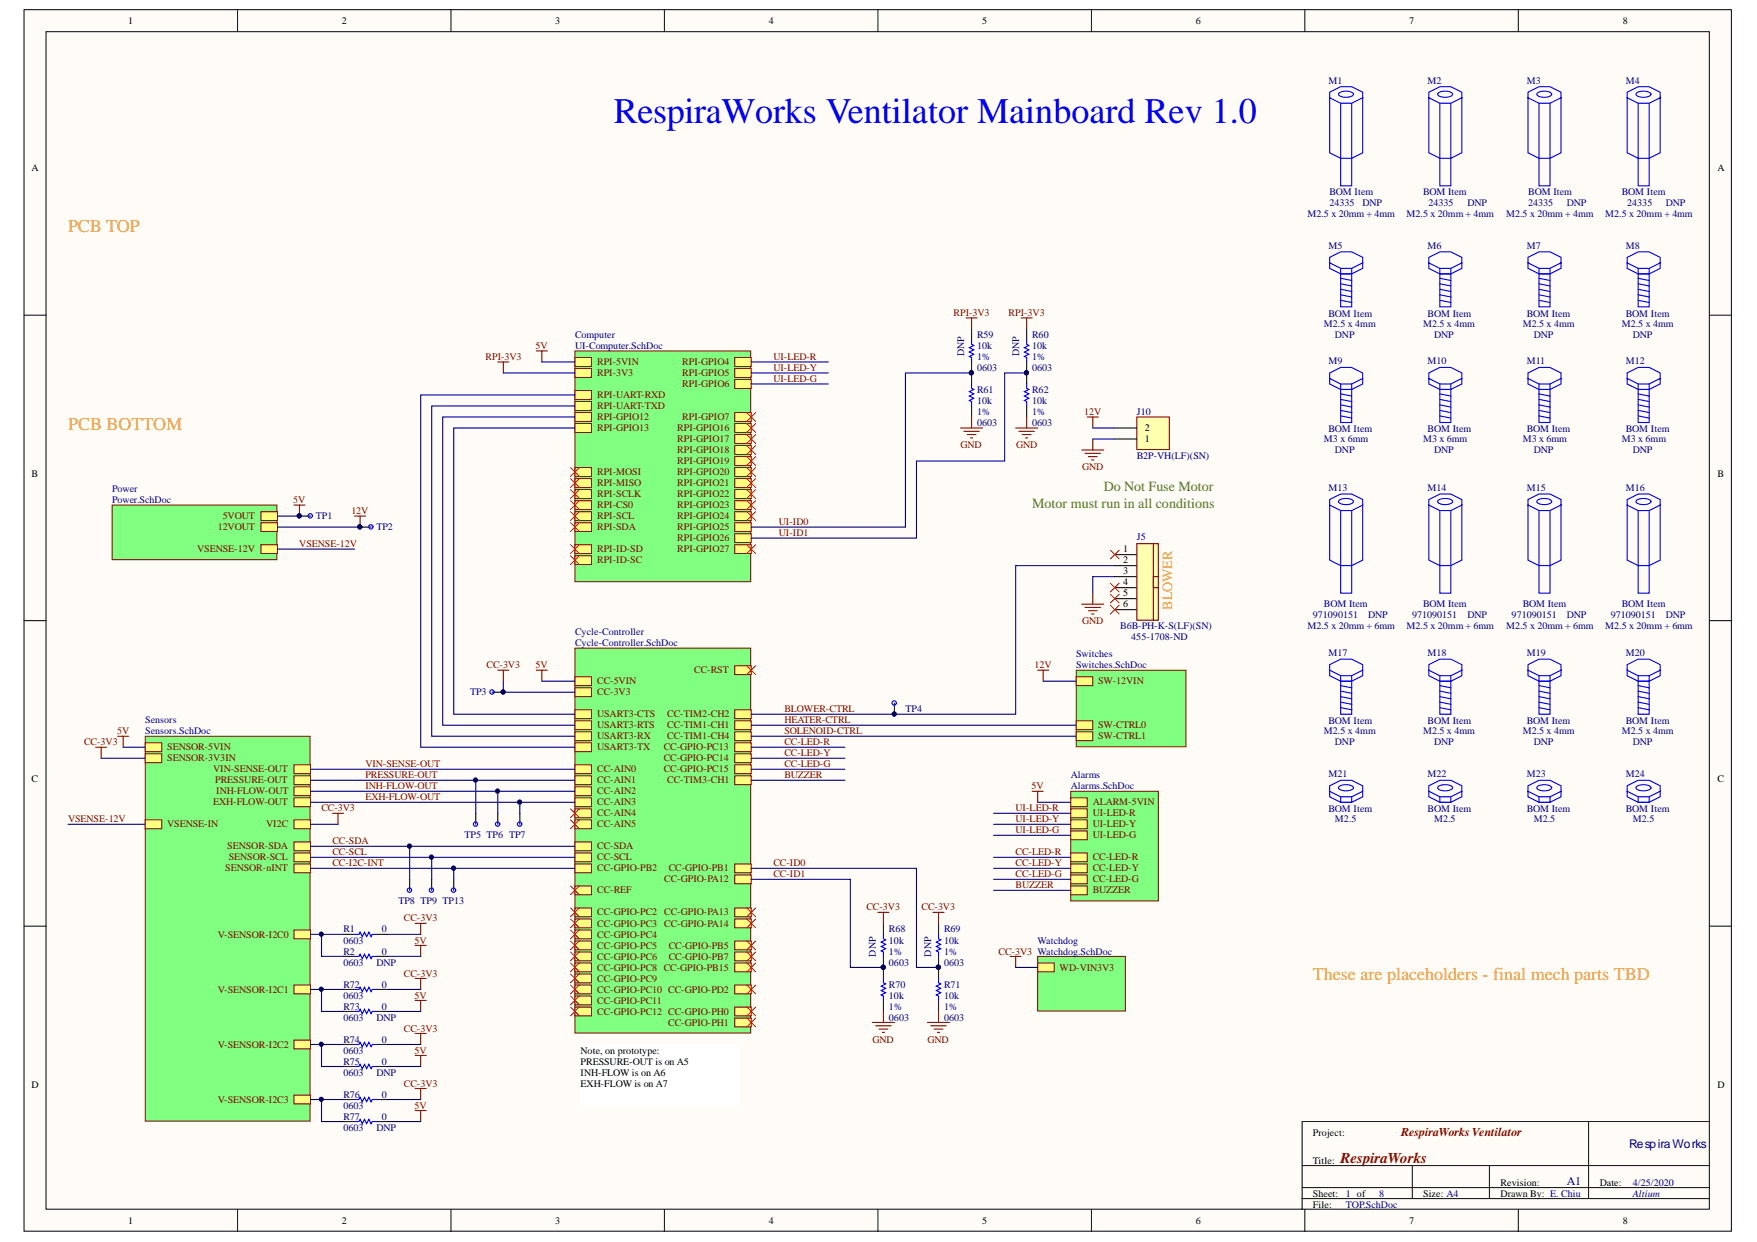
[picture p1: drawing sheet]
<svg xmlns="http://www.w3.org/2000/svg" width="297mm" height="210mm" viewBox="0 0 297 210" stroke-linecap="round" stroke-linejoin="round" font-family="sans-serif">
<defs><g id="words">
<text font-size="6.1" fill="#00f" x="103.7" y="20.8">RespiraWorks Ventilator Mainboard Rev 1.0</text>
<g font-size="3" fill="#f90">
<text x="11.5" y="39.2">PCB TOP</text>
<text x="11.5" y="72.6">PCB BOTTOM</text>
<text x="222" y="165.6">These are placeholders - final mech parts TBD</text>
</g>
<text font-size="2.5" fill="#800000" x="226.6" y="196.5">RespiraWorks</text>
<g font-size="2.4" fill="#38761d">
<text x="186.6" y="82.9">Do Not Fuse Motor</text>
<text x="174.5" y="85.8">Motor must run in all conditions</text>
</g>
<text font-size="2.4" fill="#f90" x="198.2" y="103.1" transform="rotate(-90 198.2 103.1)">BLOWER</text>
<text font-size="2" fill="#800000" x="236.9" y="191.9">RespiraWorksVentilator</text>
<g font-size="2" fill="#000080">
<text x="275.4" y="193.9">RespiraWorks</text>
<text x="264.9" y="200.3">A1</text>
</g>
<g font-size="1.7">
<text x="21.7" y="4.1">1</text>
<text x="57.8" y="4.1">2</text>
<text x="93.8" y="4.1">3</text>
<text x="130" y="4.1">4</text>
<text x="166" y="4.1">5</text>
<text x="202.2" y="4.1">6</text>
<text x="238.2" y="4.1">7</text>
<text x="274.3" y="4.1">8</text>
<text x="5.3" y="28.9">A</text>
<text x="290.3" y="28.9">A</text>
<text x="193.5" y="74.7">1</text>
<text x="193.5" y="72.9">2</text>
<text x="5.3" y="80.6">B</text>
<text x="290.3" y="80.6">B</text>
<text x="189.9" y="95.2">2</text>
<text x="189.9" y="93.3">1</text>
<text x="189.9" y="100.8">5</text>
<text x="189.9" y="98.9">4</text>
<text x="189.9" y="97.1">3</text>
<text x="189.9" y="102.6">6</text>
<text x="5.3" y="132.2">C</text>
<text x="290.3" y="132.2">C</text>
<text x="98.2" y="178.1">Note, on prototype:</text>
<text x="98.2" y="179.9">PRESSURE-OUT is on A5</text>
<text x="5.3" y="183.8">D</text>
<text x="98.2" y="181.8">INH-FLOW is on A6</text>
<text x="98.2" y="183.6">EXH-FLOW is on A7</text>
<text x="290.3" y="183.8">D</text>
<text x="222" y="196.7">Title:</text>
<text x="222" y="192">Project:</text>
<text x="222" y="202.2">Sheet:</text>
<text x="240.6" y="202.2">Size: A4</text>
<text x="253.7" y="202.2">Drawn By: E. Chiu</text>
<text x="253.7" y="200.4">Revision:</text>
<text x="270.5" y="200.4">Date:</text>
<text x="21.7" y="206.9">1</text>
<text x="57.8" y="206.9">2</text>
<text x="93.8" y="206.9">3</text>
<text x="130" y="206.9">4</text>
<text x="166" y="206.9">5</text>
<text x="202.2" y="206.9">6</text>
<text x="222" y="204.1">File:</text>
<text x="238.2" y="206.9">7</text>
<text x="274.3" y="206.9">8</text>
</g>
<g font-size="1.7" fill="#000080">
<text x="224.6" y="14.1">M1</text>
<text x="241.3" y="14.1">M2</text>
<text x="258.1" y="14.1">M3</text>
<text x="274.9" y="14.1">M4</text>
<text x="224.8" y="34.8">24335</text>
<text x="224.8" y="32.9">BOM Item</text>
<text x="230.3" y="34.8">DNP</text>
<text x="240.6" y="32.9">BOM Item</text>
<text x="241.5" y="34.8">24335</text>
<text x="248.1" y="34.8">DNP</text>
<text x="258.4" y="34.8">24335</text>
<text x="258.4" y="32.9">BOM Item</text>
<text x="264.9" y="34.8">DNP</text>
<text x="274.2" y="32.9">BOM Item</text>
<text x="275.1" y="34.8">24335</text>
<text x="281.6" y="34.8">DNP</text>
<text x="221" y="36.6">M2.5 x 20mm + 4mm</text>
<text x="237.8" y="36.6">M2.5 x 20mm + 4mm</text>
<text x="254.6" y="36.6">M2.5 x 20mm + 4mm</text>
<text x="271.4" y="36.6">M2.5 x 20mm + 4mm</text>
<text x="224.6" y="42">M5</text>
<text x="241.3" y="42">M6</text>
<text x="258.1" y="42">M7</text>
<text x="274.9" y="42">M8</text>
<text x="224.6" y="53.5">BOM Item</text>
<text x="241.3" y="53.5">BOM Item</text>
<text x="258.1" y="53.5">BOM Item</text>
<text x="274.9" y="53.5">BOM Item</text>
<text x="97.2" y="57.1">Computer</text>
<text x="97.2" y="58.9">UI-Computer.SchDoc</text>
<text x="165.2" y="58.9">10k</text>
<text x="165.2" y="57.1">R59</text>
<text x="174.5" y="58.9">10k</text>
<text x="174.5" y="57.1">R60</text>
<text x="223.8" y="55.2">M2.5 x 4mm</text>
<text x="225.7" y="57.1">DNP</text>
<text x="240.6" y="55.2">M2.5 x 4mm</text>
<text x="242.4" y="57.1">DNP</text>
<text x="257.4" y="55.2">M2.5 x 4mm</text>
<text x="259.3" y="57.1">DNP</text>
<text x="274.2" y="55.2">M2.5 x 4mm</text>
<text x="276" y="57.1">DNP</text>
<text x="163" y="60.2" transform="rotate(-90 163 60.2)">DNP</text>
<text x="165.2" y="62.7">0603</text>
<text x="165.2" y="60.8">1%</text>
<text x="172.3" y="60.2" transform="rotate(-90 172.3 60.2)">DNP</text>
<text x="174.5" y="62.7">0603</text>
<text x="174.5" y="60.8">1%</text>
<text x="224.6" y="61.6">M9</text>
<text x="241.3" y="61.6">M10</text>
<text x="258.1" y="61.6">M11</text>
<text x="274.9" y="61.6">M12</text>
<text x="165.2" y="72">0603</text>
<text x="165.2" y="70.1">1%</text>
<text x="165.2" y="68.2">10k</text>
<text x="165.2" y="66.4">R61</text>
<text x="174.5" y="72">0603</text>
<text x="174.5" y="70.1">1%</text>
<text x="174.5" y="68.2">10k</text>
<text x="174.5" y="66.4">R62</text>
<text x="192.2" y="70.1">J10</text>
<text x="192.2" y="77.5">B2P-VH(LF)(SN)</text>
<text x="223.8" y="74.7">M3 x 6mm</text>
<text x="224.6" y="73.1">BOM Item</text>
<text x="225.7" y="76.6">DNP</text>
<text x="240.6" y="74.7">M3 x 6mm</text>
<text x="241.3" y="73.1">BOM Item</text>
<text x="242.4" y="76.6">DNP</text>
<text x="257.4" y="74.7">M3 x 6mm</text>
<text x="258.1" y="73.1">BOM Item</text>
<text x="259.3" y="76.6">DNP</text>
<text x="274.2" y="74.7">M3 x 6mm</text>
<text x="274.9" y="73.1">BOM Item</text>
<text x="276" y="76.6">DNP</text>
<text x="19" y="83.1">Power</text>
<text x="224.6" y="82.9">M13</text>
<text x="241.3" y="82.9">M14</text>
<text x="258.1" y="82.9">M15</text>
<text x="274.9" y="82.9">M16</text>
<text x="19" y="85">Power.SchDoc</text>
<text x="53.4" y="87.8">TP1</text>
<text x="63.6" y="89.6">TP2</text>
<text x="192.2" y="91.3">J5</text>
<text x="97.2" y="107.3">Cycle-Controller</text>
<text x="189.4" y="106.4">B6B-PH-K-S(LF)(SN)</text>
<text x="221" y="106.4">M2.5 x 20mm + 6mm</text>
<text x="222" y="104.5">971090151</text>
<text x="223.8" y="102.6">BOM Item</text>
<text x="231.3" y="104.5">DNP</text>
<text x="237.8" y="106.4">M2.5 x 20mm + 6mm</text>
<text x="238.7" y="104.5">971090151</text>
<text x="240.6" y="102.6">BOM Item</text>
<text x="248.1" y="104.5">DNP</text>
<text x="254.6" y="106.4">M2.5 x 20mm + 6mm</text>
<text x="255.6" y="104.5">971090151</text>
<text x="257.4" y="102.6">BOM Item</text>
<text x="264.9" y="104.5">DNP</text>
<text x="271.4" y="106.4">M2.5 x 20mm + 6mm</text>
<text x="272.3" y="104.5">971090151</text>
<text x="274.2" y="102.6">BOM Item</text>
<text x="281.6" y="104.5">DNP</text>
<text x="97.2" y="109.2">Cycle-Controller.SchDoc</text>
<text x="181.9" y="111">Switches</text>
<text x="181.9" y="112.9">Switches.SchDoc</text>
<text x="191.2" y="108.2">455-1708-ND</text>
<text x="224.6" y="110.8">M17</text>
<text x="241.3" y="110.8">M18</text>
<text x="258.1" y="110.8">M19</text>
<text x="274.9" y="110.8">M20</text>
<text x="79.5" y="117.5">TP3</text>
<text x="24.5" y="122.2">Sensors</text>
<text x="24.5" y="124">Sensors.SchDoc</text>
<text x="153.1" y="120.3">TP4</text>
<text x="223.8" y="124">M2.5 x 4mm</text>
<text x="224.6" y="122.4">BOM Item</text>
<text x="225.7" y="125.9">DNP</text>
<text x="240.6" y="124">M2.5 x 4mm</text>
<text x="241.3" y="122.4">BOM Item</text>
<text x="242.4" y="125.9">DNP</text>
<text x="257.4" y="124">M2.5 x 4mm</text>
<text x="258.1" y="122.4">BOM Item</text>
<text x="259.3" y="125.9">DNP</text>
<text x="274.2" y="124">M2.5 x 4mm</text>
<text x="274.9" y="122.4">BOM Item</text>
<text x="276" y="125.9">DNP</text>
<text x="181" y="131.5">Alarms</text>
<text x="224.6" y="131.3">M21</text>
<text x="241.3" y="131.3">M22</text>
<text x="258.1" y="131.3">M23</text>
<text x="274.9" y="131.3">M24</text>
<text x="181" y="133.3">Alarms.SchDoc</text>
<text x="224.6" y="137.3">BOM Item</text>
<text x="241.3" y="137.3">BOM Item</text>
<text x="258.1" y="137.3">BOM Item</text>
<text x="274.9" y="137.3">BOM Item</text>
<text x="78.5" y="141.7">TP5 TP6 TP7</text>
<text x="225.7" y="138.9">M2.5</text>
<text x="242.4" y="138.9">M2.5</text>
<text x="259.3" y="138.9">M2.5</text>
<text x="276" y="138.9">M2.5</text>
<text x="67.4" y="152.9">TP8 TP9 TP13</text>
<text x="58.1" y="159.5">0603</text>
<text x="58.1" y="157.6">R1</text>
<text x="58.1" y="161.3">R2</text>
<text x="64.6" y="157.6">0</text>
<text x="64.6" y="161.3">0</text>
<text x="148.1" y="161.7" transform="rotate(-90 148.1 161.7)">DNP</text>
<text x="150.3" y="161.3">1%</text>
<text x="150.3" y="159.5">10k</text>
<text x="150.3" y="157.6">R68</text>
<text x="157.4" y="161.7" transform="rotate(-90 157.4 161.7)">DNP</text>
<text x="159.6" y="161.3">1%</text>
<text x="159.6" y="159.5">10k</text>
<text x="159.6" y="157.6">R69</text>
<text x="175.4" y="159.5">Watchdog</text>
<text x="58.1" y="163.2">0603</text>
<text x="58.1" y="166.9">R72</text>
<text x="63.6" y="163.2">DNP</text>
<text x="64.6" y="166.9">0</text>
<text x="150.3" y="163.2">0603</text>
<text x="150.3" y="166.9">R70</text>
<text x="159.6" y="163.2">0603</text>
<text x="159.6" y="166.9">R71</text>
<text x="58.1" y="168.8">0603</text>
<text x="58.1" y="172.5">0603</text>
<text x="58.1" y="170.6">R73</text>
<text x="63.6" y="172.5">DNP</text>
<text x="64.6" y="170.6">0</text>
<text x="150.3" y="172.5">0603</text>
<text x="150.3" y="170.6">1%</text>
<text x="150.3" y="168.8">10k</text>
<text x="159.6" y="172.5">0603</text>
<text x="159.6" y="170.6">1%</text>
<text x="159.6" y="168.8">10k</text>
<text x="58.1" y="178.1">0603</text>
<text x="58.1" y="176.2">R74</text>
<text x="58.1" y="179.9">R75</text>
<text x="64.6" y="176.2">0</text>
<text x="64.6" y="179.9">0</text>
<text x="58.1" y="181.8">0603</text>
<text x="58.1" y="185.5">R76</text>
<text x="63.6" y="181.8">DNP</text>
<text x="64.6" y="185.5">0</text>
<text x="58.1" y="187.4">0603</text>
<text x="58.1" y="191.1">0603</text>
<text x="58.1" y="189.2">R77</text>
<text x="63.6" y="191.1">DNP</text>
<text x="64.6" y="189.2">0</text>
<text x="227.6" y="202.2">1 of</text>
<text x="233.1" y="202.2">8</text>
<text x="276" y="202.2">Altium</text>
<text x="276" y="200.4">4/25/2020</text>
<text x="227.6" y="204.1">TOP.SchDoc</text>
</g>
<g font-size="1.7" fill="#800000">
<text x="161.2" y="53.4">RPI-3V3</text>
<text x="170.5" y="53.4">RPI-3V3</text>
<text x="90.5" y="58.9">5V</text>
<text x="82.1" y="60.8">RPI-3V3</text>
<text x="101" y="63.6">RPI-3V3</text>
<text x="101" y="61.7">RPI-5VIN</text>
<text x="115.3" y="65.4">RPI-GPIO6</text>
<text x="115.3" y="61.7">RPI-GPIO4</text>
<text x="115.3" y="63.6">RPI-GPIO5</text>
<text x="130.7" y="60.8">UI-LED-R</text>
<text x="130.7" y="62.7">UI-LED-Y</text>
<text x="130.7" y="64.5">UI-LED-G</text>
<text x="101" y="71">RPI-GPIO12</text>
<text x="101" y="69.2">RPI-UART-TXD</text>
<text x="101" y="67.3">RPI-UART-RXD</text>
<text x="115.3" y="71">RPI-GPIO7</text>
<text x="183.3" y="70.1">12V</text>
<text x="101" y="72.9">RPI-GPIO13</text>
<text x="114.5" y="76.6">RPI-GPIO18</text>
<text x="114.5" y="72.9">RPI-GPIO16</text>
<text x="114.5" y="74.7">RPI-GPIO17</text>
<text x="162.4" y="75.7">GND</text>
<text x="171.8" y="75.7">GND</text>
<text x="101" y="80.3">RPI-MOSI</text>
<text x="101" y="82.2">RPI-MISO</text>
<text x="114.5" y="80.3">RPI-GPIO20</text>
<text x="114.5" y="78.5">RPI-GPIO19</text>
<text x="114.5" y="82.2">RPI-GPIO21</text>
<text x="183" y="79.4">GND</text>
<text x="36.8" y="89.6">12VOUT</text>
<text x="37.7" y="87.8">5VOUT</text>
<text x="49.6" y="85">5V</text>
<text x="59.4" y="86.8">12V</text>
<text x="101" y="89.6">RPI-SDA</text>
<text x="101" y="87.8">RPI-SCL</text>
<text x="101" y="84">RPI-SCLK</text>
<text x="101" y="85.9">RPI-CS0</text>
<text x="114.5" y="87.8">RPI-GPIO24</text>
<text x="114.5" y="89.6">RPI-GPIO25</text>
<text x="114.5" y="85.9">RPI-GPIO23</text>
<text x="114.5" y="84">RPI-GPIO22</text>
<text x="131.7" y="88.7">UI-ID0</text>
<text x="33.3" y="93.3">VSENSE-12V</text>
<text x="50.6" y="92.4">VSENSE-12V</text>
<text x="101" y="95.2">RPI-ID-SC</text>
<text x="101" y="93.3">RPI-ID-SD</text>
<text x="114.5" y="93.3">RPI-GPIO27</text>
<text x="114.5" y="91.5">RPI-GPIO26</text>
<text x="131.7" y="90.6">UI-ID1</text>
<text x="183" y="105.4">GND</text>
<text x="82.3" y="112.9">CC-3V3</text>
<text x="90.5" y="112.9">5V</text>
<text x="117.4" y="113.8">CC-RST</text>
<text x="174.9" y="112.9">12V</text>
<text x="101" y="117.5">CC-3V3</text>
<text x="101" y="115.7">CC-5VIN</text>
<text x="185.7" y="115.7">SW-12VIN</text>
<text x="14.2" y="125.9">CC-3V3</text>
<text x="19.8" y="124">5V</text>
<text x="101" y="125">USART3-RX</text>
<text x="101" y="121.2">USART3-CTS</text>
<text x="101" y="123.1">USART3-RTS</text>
<text x="112.8" y="121.2">CC-TIM2-CH2</text>
<text x="112.8" y="123.1">CC-TIM1-CH1</text>
<text x="112.8" y="125">CC-TIM1-CH4</text>
<text x="132.6" y="122.2">HEATER-CTRL</text>
<text x="132.6" y="124">SOLENOID-CTRL</text>
<text x="132.6" y="120.3">BLOWER-CTRL</text>
<text x="132.6" y="125.9">CC-LED-R</text>
<text x="185.7" y="125">SW-CTRL1</text>
<text x="185.7" y="123.1">SW-CTRL0</text>
<text x="28.3" y="126.8">SENSOR-5VIN</text>
<text x="28.3" y="128.7">SENSOR-3V3IN</text>
<text x="36" y="130.5">VIN-SENSE-OUT</text>
<text x="61.8" y="129.6">VIN-SENSE-OUT</text>
<text x="61.8" y="131.5">PRESSURE-OUT</text>
<text x="101" y="130.5">CC-AIN0</text>
<text x="101" y="126.8">USART3-TX</text>
<text x="112.2" y="128.7">CC-GPIO-PC14</text>
<text x="112.2" y="126.8">CC-GPIO-PC13</text>
<text x="112.2" y="130.5">CC-GPIO-PC15</text>
<text x="132.6" y="127.8">CC-LED-Y</text>
<text x="132.6" y="129.6">CC-LED-G</text>
<text x="132.6" y="131.5">BUZZER</text>
<text x="36" y="136.1">EXH-FLOW-OUT</text>
<text x="36.4" y="132.4">PRESSURE-OUT</text>
<text x="36.6" y="134.3">INH-FLOW-OUT</text>
<text x="54.3" y="137.1">CC-3V3</text>
<text x="61.8" y="133.3">INH-FLOW-OUT</text>
<text x="61.8" y="135.2">EXH-FLOW-OUT</text>
<text x="101" y="132.4">CC-AIN1</text>
<text x="101" y="134.3">CC-AIN2</text>
<text x="101" y="136.1">CC-AIN3</text>
<text x="101" y="138">CC-AIN4</text>
<text x="112.8" y="132.4">CC-TIM3-CH1</text>
<text x="171.7" y="137.1">UI-LED-R</text>
<text x="174.4" y="133.3">5V</text>
<text x="184.7" y="138">UI-LED-R</text>
<text x="184.7" y="136.1">ALARM-5VIN</text>
<text x="11.5" y="138.9">VSENSE-12V</text>
<text x="28.3" y="139.8">VSENSE-IN</text>
<text x="38.4" y="143.6">SENSOR-SDA</text>
<text x="45" y="139.8">VI2C</text>
<text x="56.2" y="142.6">CC-SDA</text>
<text x="101" y="139.8">CC-AIN5</text>
<text x="101" y="143.6">CC-SDA</text>
<text x="171.7" y="138.9">UI-LED-Y</text>
<text x="171.7" y="140.8">UI-LED-G</text>
<text x="184.7" y="139.8">UI-LED-Y</text>
<text x="184.7" y="141.7">UI-LED-G</text>
<text x="38.1" y="147.3">SENSOR-nINT</text>
<text x="38.7" y="145.4">SENSOR-SCL</text>
<text x="56.2" y="144.5">CC-SCL</text>
<text x="56.2" y="146.4">CC-I2C-INT</text>
<text x="101" y="145.4">CC-SCL</text>
<text x="101" y="147.3">CC-GPIO-PB2</text>
<text x="112.3" y="149.1">CC-GPIO-PA12</text>
<text x="113.1" y="147.3">CC-GPIO-PB1</text>
<text x="130.7" y="146.4">CC-ID0</text>
<text x="130.7" y="148.2">CC-ID1</text>
<text x="171.7" y="144.5">CC-LED-R</text>
<text x="171.7" y="146.4">CC-LED-Y</text>
<text x="171.7" y="148.2">CC-LED-G</text>
<text x="184.7" y="145.4">CC-LED-R</text>
<text x="184.7" y="149.1">CC-LED-G</text>
<text x="184.7" y="147.3">CC-LED-Y</text>
<text x="68.3" y="155.7">CC-3V3</text>
<text x="101" y="151">CC-REF</text>
<text x="101" y="154.7">CC-GPIO-PC2 CC-GPIO-PA13</text>
<text x="146.5" y="153.8">CC-3V3</text>
<text x="155.8" y="153.8">CC-3V3</text>
<text x="171.7" y="150.1">BUZZER</text>
<text x="184.7" y="151">BUZZER</text>
<text x="36.8" y="158.5">V-SENSOR-I2C0</text>
<text x="70.1" y="159.5">5V</text>
<text x="101" y="158.5">CC-GPIO-PC4</text>
<text x="101" y="160.4">CC-GPIO-PC5</text>
<text x="101" y="156.7">CC-GPIO-PC3 CC-GPIO-PA14</text>
<text x="113.1" y="160.4">CC-GPIO-PB5</text>
<text x="168.8" y="161.3">CC-3V3 Watchdog.SchDoc</text>
<text x="36.8" y="167.8">V-SENSOR-I2C1</text>
<text x="68.3" y="165">CC-3V3</text>
<text x="101" y="167.8">CC-GPIO-PC10 CC-GPIO-PD2</text>
<text x="101" y="164.1">CC-GPIO-PC8 CC-GPIO-PB15</text>
<text x="101" y="166">CC-GPIO-PC9</text>
<text x="101" y="162.2">CC-GPIO-PC6</text>
<text x="113.1" y="162.2">CC-GPIO-PB7</text>
<text x="179.1" y="164.1">WD-VIN3V3</text>
<text x="70.1" y="168.8">5V</text>
<text x="101" y="169.7">CC-GPIO-PC11</text>
<text x="101" y="171.5">CC-GPIO-PC12 CC-GPIO-PH0</text>
<text x="113" y="173.4">CC-GPIO-PH1</text>
<text x="36.8" y="177.1">V-SENSOR-I2C2</text>
<text x="68.3" y="174.3">CC-3V3</text>
<text x="70.1" y="178.1">5V</text>
<text x="147.5" y="176.2">GND</text>
<text x="156.8" y="176.2">GND</text>
<text x="68.3" y="183.6">CC-3V3</text>
<text x="36.8" y="186.4">V-SENSOR-I2C3</text>
<text x="70.1" y="187.4">5V</text>
</g>
</g></defs>
<g fill="#fffcf8" stroke="#000" stroke-width=".17">
<path d="M4.1 1.6h288.6v206.5h-288.6z"/>
<path d="M7.8 5.4h281.2v199h-281.2z"/>
</g>
<g fill="none" stroke="#000" stroke-width=".17">
<path d="M40.2 1.6v3.8M76.2 1.6v3.8M112.3 1.6v3.8M148.4 1.6v3.8M184.5 1.6v3.8M220.6 1.6v3.8M256.7 1.6v3.8M4.1 53.3h3.7M289.1 53.3h3.7M4.1 104.9h3.7M289.1 104.9h3.7M4.1 156.5h3.7"/>
<path d="M289.1 156.5h3.7M220.1 197h69M238.8 197v5.6M251.8 197v5.6M268.6 189.5v13.1M289.1 189.5h-69v13.1M40.2 204.4v3.8M76.2 204.4v3.8M112.3 204.4v3.8M148.4 204.4v3.8M184.5 204.4v3.8M220.1 202.6h69"/>
<path d="M220.1 200.7h69M220.1 202.6v1.8M220.6 204.4v3.8M256.7 204.4v3.8"/>
</g>
<path d="M97.2 109.5h29.7v65.1h-29.7z" fill="#80ff80" stroke="#800000" stroke-width=".17"/>
<path d="M97.2 116.2h2.8v1.5h-2.8z" fill-rule="evenodd" fill="#ffff80"/>
<path d="M97.2 116.2h2.8v1.5h-2.8z" fill="none" stroke="#800000" stroke-width=".17"/>
<path d="M97.2 138.6h2.8v1.5h-2.8z" fill-rule="evenodd" fill="#ffff80"/>
<path d="M97.2 138.6h2.8v1.5h-2.8z" fill="none" stroke="#800000" stroke-width=".17"/>
<path d="M97.2 131.1h2.8v1.5h-2.8z" fill-rule="evenodd" fill="#ffff80"/>
<path d="M97.2 131.1h2.8v1.5h-2.8z" fill="none" stroke="#800000" stroke-width=".17"/>
<path d="M124.2 120h2.8v1.5h-2.8z" fill-rule="evenodd" fill="#ffff80"/>
<path d="M124.2 120h2.8v1.5h-2.8z" fill="none" stroke="#800000" stroke-width=".17"/>
<path d="M97.2 133h2.8v1.5h-2.8z" fill-rule="evenodd" fill="#ffff80"/>
<path d="M97.2 133h2.8v1.5h-2.8z" fill="none" stroke="#800000" stroke-width=".17"/>
<path d="M124.2 147.9h2.8v1.5h-2.8z" fill-rule="evenodd" fill="#ffff80"/>
<path d="M124.2 147.9h2.8v1.5h-2.8z" fill="none" stroke="#800000" stroke-width=".17"/>
<path d="M124.2 121.8h2.8v1.5h-2.8z" fill-rule="evenodd" fill="#ffff80"/>
<path d="M124.2 121.8h2.8v1.5h-2.8z" fill="none" stroke="#800000" stroke-width=".17"/>
<path d="M124.2 131.1h2.8v1.5h-2.8z" fill-rule="evenodd" fill="#ffff80"/>
<path d="M124.2 131.1h2.8v1.5h-2.8z" fill="none" stroke="#800000" stroke-width=".17"/>
<path d="M124.2 146h2.8v1.5h-2.8z" fill-rule="evenodd" fill="#ffff80"/>
<path d="M124.2 146h2.8v1.5h-2.8z" fill="none" stroke="#800000" stroke-width=".17"/>
<path d="M124.2 112.5h2.8v1.5h-2.8z" fill-rule="evenodd" fill="#ffff80"/>
<path d="M124.2 112.5h2.8v1.5h-2.8z" fill="none" stroke="#800000" stroke-width=".17"/>
<path d="M97.2 134.8h2.8v1.5h-2.8z" fill-rule="evenodd" fill="#ffff80"/>
<path d="M97.2 134.8h2.8v1.5h-2.8z" fill="none" stroke="#800000" stroke-width=".17"/>
<path d="M124.2 159h2.8v1.5h-2.8z" fill-rule="evenodd" fill="#ffff80"/>
<path d="M124.2 159h2.8v1.5h-2.8z" fill="none" stroke="#800000" stroke-width=".17"/>
<path d="M97.2 136.7h2.8v1.5h-2.8z" fill-rule="evenodd" fill="#ffff80"/>
<path d="M97.2 136.7h2.8v1.5h-2.8z" fill="none" stroke="#800000" stroke-width=".17"/>
<path d="M97.2 129.3h2.8v1.5h-2.8z" fill-rule="evenodd" fill="#ffff80"/>
<path d="M97.2 129.3h2.8v1.5h-2.8z" fill="none" stroke="#800000" stroke-width=".17"/>
<path d="M97.2 149.7h2.8v1.5h-2.8z" fill-rule="evenodd" fill="#ffff80"/>
<path d="M97.2 149.7h2.8v1.5h-2.8z" fill="none" stroke="#800000" stroke-width=".17"/>
<path d="M97.2 114.4h2.8v1.5h-2.8z" fill-rule="evenodd" fill="#ffff80"/>
<path d="M97.2 114.4h2.8v1.5h-2.8z" fill="none" stroke="#800000" stroke-width=".17"/>
<path d="M97.2 144.1h2.8v1.5h-2.8z" fill-rule="evenodd" fill="#ffff80"/>
<path d="M97.2 144.1h2.8v1.5h-2.8z" fill="none" stroke="#800000" stroke-width=".17"/>
<path d="M97.2 142.3h2.8v1.5h-2.8z" fill-rule="evenodd" fill="#ffff80"/>
<path d="M97.2 142.3h2.8v1.5h-2.8z" fill="none" stroke="#800000" stroke-width=".17"/>
<path d="M97.2 123.7h2.8v1.5h-2.8z" fill-rule="evenodd" fill="#ffff80"/>
<path d="M97.2 123.7h2.8v1.5h-2.8z" fill="none" stroke="#800000" stroke-width=".17"/>
<path d="M97.2 120h2.8v1.5h-2.8z" fill-rule="evenodd" fill="#ffff80"/>
<path d="M97.2 120h2.8v1.5h-2.8z" fill="none" stroke="#800000" stroke-width=".17"/>
<path d="M97.2 125.5h2.8v1.5h-2.8z" fill-rule="evenodd" fill="#ffff80"/>
<path d="M97.2 125.5h2.8v1.5h-2.8z" fill="none" stroke="#800000" stroke-width=".17"/>
<path d="M97.2 121.8h2.8v1.5h-2.8z" fill-rule="evenodd" fill="#ffff80"/>
<path d="M97.2 121.8h2.8v1.5h-2.8z" fill="none" stroke="#800000" stroke-width=".17"/>
<path d="M124.2 127.4h2.8v1.5h-2.8z" fill-rule="evenodd" fill="#ffff80"/>
<path d="M124.2 127.4h2.8v1.5h-2.8z" fill="none" stroke="#800000" stroke-width=".17"/>
<path d="M124.2 125.5h2.8v1.5h-2.8z" fill-rule="evenodd" fill="#ffff80"/>
<path d="M124.2 125.5h2.8v1.5h-2.8z" fill="none" stroke="#800000" stroke-width=".17"/>
<path d="M124.2 129.3h2.8v1.5h-2.8z" fill-rule="evenodd" fill="#ffff80"/>
<path d="M124.2 129.3h2.8v1.5h-2.8z" fill="none" stroke="#800000" stroke-width=".17"/>
<path d="M97.2 146h2.8v1.5h-2.8z" fill-rule="evenodd" fill="#ffff80"/>
<path d="M97.2 146h2.8v1.5h-2.8z" fill="none" stroke="#800000" stroke-width=".17"/>
<path d="M124.2 123.7h2.8v1.5h-2.8z" fill-rule="evenodd" fill="#ffff80"/>
<path d="M124.2 123.7h2.8v1.5h-2.8z" fill="none" stroke="#800000" stroke-width=".17"/>
<path d="M97.2 168.3h2.8v1.5h-2.8z" fill-rule="evenodd" fill="#ffff80"/>
<path d="M97.2 168.3h2.8v1.5h-2.8z" fill="none" stroke="#800000" stroke-width=".17"/>
<path d="M97.2 166.5h2.8v1.5h-2.8z" fill-rule="evenodd" fill="#ffff80"/>
<path d="M97.2 166.5h2.8v1.5h-2.8z" fill="none" stroke="#800000" stroke-width=".17"/>
<path d="M97.2 157.2h2.8v1.5h-2.8z" fill-rule="evenodd" fill="#ffff80"/>
<path d="M97.2 157.2h2.8v1.5h-2.8z" fill="none" stroke="#800000" stroke-width=".17"/>
<path d="M124.2 162.8h2.8v1.4h-2.8z" fill-rule="evenodd" fill="#ffff80"/>
<path d="M124.2 162.8h2.8v1.4h-2.8z" fill="none" stroke="#800000" stroke-width=".17"/>
<path d="M97.2 153.5h2.8v1.4h-2.8z" fill-rule="evenodd" fill="#ffff80"/>
<path d="M97.2 153.5h2.8v1.4h-2.8z" fill="none" stroke="#800000" stroke-width=".17"/>
<path d="M97.2 162.8h2.8v1.4h-2.8z" fill-rule="evenodd" fill="#ffff80"/>
<path d="M97.2 162.8h2.8v1.4h-2.8z" fill="none" stroke="#800000" stroke-width=".17"/>
<path d="M97.2 159h2.8v1.5h-2.8z" fill-rule="evenodd" fill="#ffff80"/>
<path d="M97.2 159h2.8v1.5h-2.8z" fill="none" stroke="#800000" stroke-width=".17"/>
<path d="M124.2 170.2h2.8v1.5h-2.8z" fill-rule="evenodd" fill="#ffff80"/>
<path d="M124.2 170.2h2.8v1.5h-2.8z" fill="none" stroke="#800000" stroke-width=".17"/>
<path d="M97.2 164.6h2.8v1.5h-2.8z" fill-rule="evenodd" fill="#ffff80"/>
<path d="M97.2 164.6h2.8v1.5h-2.8z" fill="none" stroke="#800000" stroke-width=".17"/>
<path d="M97.2 160.9h2.8v1.5h-2.8z" fill-rule="evenodd" fill="#ffff80"/>
<path d="M97.2 160.9h2.8v1.5h-2.8z" fill="none" stroke="#800000" stroke-width=".17"/>
<path d="M124.2 172.1h2.8v1.4h-2.8z" fill-rule="evenodd" fill="#ffff80"/>
<path d="M124.2 172.1h2.8v1.4h-2.8z" fill="none" stroke="#800000" stroke-width=".17"/>
<path d="M97.2 170.2h2.8v1.5h-2.8z" fill-rule="evenodd" fill="#ffff80"/>
<path d="M97.2 170.2h2.8v1.5h-2.8z" fill="none" stroke="#800000" stroke-width=".17"/>
<path d="M124.2 166.5h2.8v1.5h-2.8z" fill-rule="evenodd" fill="#ffff80"/>
<path d="M124.2 166.5h2.8v1.5h-2.8z" fill="none" stroke="#800000" stroke-width=".17"/>
<path d="M97.2 155.3h2.8v1.5h-2.8z" fill-rule="evenodd" fill="#ffff80"/>
<path d="M97.2 155.3h2.8v1.5h-2.8z" fill="none" stroke="#800000" stroke-width=".17"/>
<path d="M124.2 155.3h2.8v1.5h-2.8z" fill-rule="evenodd" fill="#ffff80"/>
<path d="M124.2 155.3h2.8v1.5h-2.8z" fill="none" stroke="#800000" stroke-width=".17"/>
<path d="M124.2 153.5h2.8v1.4h-2.8z" fill-rule="evenodd" fill="#ffff80"/>
<path d="M124.2 153.5h2.8v1.4h-2.8z" fill="none" stroke="#800000" stroke-width=".17"/>
<path d="M124.2 160.9h2.8v1.5h-2.8z" fill-rule="evenodd" fill="#ffff80"/>
<path d="M124.2 160.9h2.8v1.5h-2.8z" fill="none" stroke="#800000" stroke-width=".17"/>
<path d="M97.2 59.3h29.7v39h-29.7z" fill="#80ff80" stroke="#800000" stroke-width=".17"/>
<path d="M97.2 88.3h2.8v1.5h-2.8z" fill-rule="evenodd" fill="#ffff80"/>
<path d="M97.2 88.3h2.8v1.5h-2.8z" fill="none" stroke="#800000" stroke-width=".17"/>
<path d="M97.2 86.5h2.8v1.5h-2.8z" fill-rule="evenodd" fill="#ffff80"/>
<path d="M97.2 86.5h2.8v1.5h-2.8z" fill="none" stroke="#800000" stroke-width=".17"/>
<path d="M124.2 64.1h2.8v1.5h-2.8z" fill-rule="evenodd" fill="#ffff80"/>
<path d="M124.2 64.1h2.8v1.5h-2.8z" fill="none" stroke="#800000" stroke-width=".17"/>
<path d="M124.2 69.7h2.8v1.5h-2.8z" fill-rule="evenodd" fill="#ffff80"/>
<path d="M124.2 69.7h2.8v1.5h-2.8z" fill="none" stroke="#800000" stroke-width=".17"/>
<path d="M97.2 93.9h2.8v1.5h-2.8z" fill-rule="evenodd" fill="#ffff80"/>
<path d="M97.2 93.9h2.8v1.5h-2.8z" fill="none" stroke="#800000" stroke-width=".17"/>
<path d="M97.2 69.7h2.8v1.5h-2.8z" fill-rule="evenodd" fill="#ffff80"/>
<path d="M97.2 69.7h2.8v1.5h-2.8z" fill="none" stroke="#800000" stroke-width=".17"/>
<path d="M124.2 86.5h2.8v1.5h-2.8z" fill-rule="evenodd" fill="#ffff80"/>
<path d="M124.2 86.5h2.8v1.5h-2.8z" fill="none" stroke="#800000" stroke-width=".17"/>
<path d="M124.2 88.3h2.8v1.5h-2.8z" fill-rule="evenodd" fill="#ffff80"/>
<path d="M124.2 88.3h2.8v1.5h-2.8z" fill="none" stroke="#800000" stroke-width=".17"/>
<path d="M124.2 60.4h2.8v1.5h-2.8z" fill-rule="evenodd" fill="#ffff80"/>
<path d="M124.2 60.4h2.8v1.5h-2.8z" fill="none" stroke="#800000" stroke-width=".17"/>
<path d="M124.2 75.3h2.8v1.5h-2.8z" fill-rule="evenodd" fill="#ffff80"/>
<path d="M124.2 75.3h2.8v1.5h-2.8z" fill="none" stroke="#800000" stroke-width=".17"/>
<path d="M97.2 67.9h2.8v1.5h-2.8z" fill-rule="evenodd" fill="#ffff80"/>
<path d="M97.2 67.9h2.8v1.5h-2.8z" fill="none" stroke="#800000" stroke-width=".17"/>
<path d="M124.2 71.6h2.8v1.5h-2.8z" fill-rule="evenodd" fill="#ffff80"/>
<path d="M124.2 71.6h2.8v1.5h-2.8z" fill="none" stroke="#800000" stroke-width=".17"/>
<path d="M97.2 82.8h2.8v1.4h-2.8z" fill-rule="evenodd" fill="#ffff80"/>
<path d="M97.2 82.8h2.8v1.4h-2.8z" fill="none" stroke="#800000" stroke-width=".17"/>
<path d="M124.2 92.1h2.8v1.4h-2.8z" fill-rule="evenodd" fill="#ffff80"/>
<path d="M124.2 92.1h2.8v1.4h-2.8z" fill="none" stroke="#800000" stroke-width=".17"/>
<path d="M97.2 79h2.8v1.5h-2.8z" fill-rule="evenodd" fill="#ffff80"/>
<path d="M97.2 79h2.8v1.5h-2.8z" fill="none" stroke="#800000" stroke-width=".17"/>
<path d="M97.2 62.3h2.8v1.5h-2.8z" fill-rule="evenodd" fill="#ffff80"/>
<path d="M97.2 62.3h2.8v1.5h-2.8z" fill="none" stroke="#800000" stroke-width=".17"/>
<path d="M97.2 80.9h2.8v1.5h-2.8z" fill-rule="evenodd" fill="#ffff80"/>
<path d="M97.2 80.9h2.8v1.5h-2.8z" fill="none" stroke="#800000" stroke-width=".17"/>
<path d="M124.2 73.5h2.8v1.4h-2.8z" fill-rule="evenodd" fill="#ffff80"/>
<path d="M124.2 73.5h2.8v1.4h-2.8z" fill="none" stroke="#800000" stroke-width=".17"/>
<path d="M124.2 79h2.8v1.5h-2.8z" fill-rule="evenodd" fill="#ffff80"/>
<path d="M124.2 79h2.8v1.5h-2.8z" fill="none" stroke="#800000" stroke-width=".17"/>
<path d="M124.2 84.6h2.8v1.5h-2.8z" fill-rule="evenodd" fill="#ffff80"/>
<path d="M124.2 84.6h2.8v1.5h-2.8z" fill="none" stroke="#800000" stroke-width=".17"/>
<path d="M124.2 77.2h2.8v1.5h-2.8z" fill-rule="evenodd" fill="#ffff80"/>
<path d="M124.2 77.2h2.8v1.5h-2.8z" fill="none" stroke="#800000" stroke-width=".17"/>
<path d="M97.2 92.1h2.8v1.4h-2.8z" fill-rule="evenodd" fill="#ffff80"/>
<path d="M97.2 92.1h2.8v1.4h-2.8z" fill="none" stroke="#800000" stroke-width=".17"/>
<path d="M124.2 82.8h2.8v1.4h-2.8z" fill-rule="evenodd" fill="#ffff80"/>
<path d="M124.2 82.8h2.8v1.4h-2.8z" fill="none" stroke="#800000" stroke-width=".17"/>
<path d="M124.2 90.2h2.8v1.5h-2.8z" fill-rule="evenodd" fill="#ffff80"/>
<path d="M124.2 90.2h2.8v1.5h-2.8z" fill="none" stroke="#800000" stroke-width=".17"/>
<path d="M97.2 84.6h2.8v1.5h-2.8z" fill-rule="evenodd" fill="#ffff80"/>
<path d="M97.2 84.6h2.8v1.5h-2.8z" fill="none" stroke="#800000" stroke-width=".17"/>
<path d="M97.2 66h2.8v1.5h-2.8z" fill-rule="evenodd" fill="#ffff80"/>
<path d="M97.2 66h2.8v1.5h-2.8z" fill="none" stroke="#800000" stroke-width=".17"/>
<path d="M97.2 71.6h2.8v1.5h-2.8z" fill-rule="evenodd" fill="#ffff80"/>
<path d="M97.2 71.6h2.8v1.5h-2.8z" fill="none" stroke="#800000" stroke-width=".17"/>
<path d="M124.2 80.9h2.8v1.5h-2.8z" fill-rule="evenodd" fill="#ffff80"/>
<path d="M124.2 80.9h2.8v1.5h-2.8z" fill="none" stroke="#800000" stroke-width=".17"/>
<path d="M124.2 62.3h2.8v1.5h-2.8z" fill-rule="evenodd" fill="#ffff80"/>
<path d="M124.2 62.3h2.8v1.5h-2.8z" fill="none" stroke="#800000" stroke-width=".17"/>
<path d="M97.2 60.4h2.8v1.5h-2.8z" fill-rule="evenodd" fill="#ffff80"/>
<path d="M97.2 60.4h2.8v1.5h-2.8z" fill="none" stroke="#800000" stroke-width=".17"/>
<path d="M24.6 124.4h27.8v65.1h-27.8z" fill="#80ff80" stroke="#800000" stroke-width=".17"/>
<path d="M49.7 133h2.8v1.5h-2.8z" fill-rule="evenodd" fill="#ffff80"/>
<path d="M49.7 133h2.8v1.5h-2.8z" fill="none" stroke="#800000" stroke-width=".17"/>
<path d="M24.6 125.5h2.7v1.5h-2.7z" fill-rule="evenodd" fill="#ffff80"/>
<path d="M24.6 125.5h2.7v1.5h-2.7z" fill="none" stroke="#800000" stroke-width=".17"/>
<path d="M49.7 131.1h2.8v1.5h-2.8z" fill-rule="evenodd" fill="#ffff80"/>
<path d="M49.7 131.1h2.8v1.5h-2.8z" fill="none" stroke="#800000" stroke-width=".17"/>
<path d="M49.7 134.8h2.8v1.5h-2.8z" fill-rule="evenodd" fill="#ffff80"/>
<path d="M49.7 134.8h2.8v1.5h-2.8z" fill="none" stroke="#800000" stroke-width=".17"/>
<path d="M49.7 129.3h2.8v1.5h-2.8z" fill-rule="evenodd" fill="#ffff80"/>
<path d="M49.7 129.3h2.8v1.5h-2.8z" fill="none" stroke="#800000" stroke-width=".17"/>
<path d="M24.6 138.6h2.7v1.5h-2.7z" fill-rule="evenodd" fill="#ffff80"/>
<path d="M24.6 138.6h2.7v1.5h-2.7z" fill="none" stroke="#800000" stroke-width=".17"/>
<path d="M49.7 142.3h2.8v1.5h-2.8z" fill-rule="evenodd" fill="#ffff80"/>
<path d="M49.7 142.3h2.8v1.5h-2.8z" fill="none" stroke="#800000" stroke-width=".17"/>
<path d="M49.7 157.2h2.8v1.5h-2.8z" fill-rule="evenodd" fill="#ffff80"/>
<path d="M49.7 157.2h2.8v1.5h-2.8z" fill="none" stroke="#800000" stroke-width=".17"/>
<path d="M49.7 138.6h2.8v1.5h-2.8z" fill-rule="evenodd" fill="#ffff80"/>
<path d="M49.7 138.6h2.8v1.5h-2.8z" fill="none" stroke="#800000" stroke-width=".17"/>
<path d="M49.7 146h2.8v1.5h-2.8z" fill-rule="evenodd" fill="#ffff80"/>
<path d="M49.7 146h2.8v1.5h-2.8z" fill="none" stroke="#800000" stroke-width=".17"/>
<path d="M49.7 144.1h2.8v1.5h-2.8z" fill-rule="evenodd" fill="#ffff80"/>
<path d="M49.7 144.1h2.8v1.5h-2.8z" fill="none" stroke="#800000" stroke-width=".17"/>
<path d="M24.6 127.4h2.7v1.5h-2.7z" fill-rule="evenodd" fill="#ffff80"/>
<path d="M24.6 127.4h2.7v1.5h-2.7z" fill="none" stroke="#800000" stroke-width=".17"/>
<path d="M49.7 166.5h2.8v1.5h-2.8z" fill-rule="evenodd" fill="#ffff80"/>
<path d="M49.7 166.5h2.8v1.5h-2.8z" fill="none" stroke="#800000" stroke-width=".17"/>
<path d="M49.7 185.1h2.8v1.5h-2.8z" fill-rule="evenodd" fill="#ffff80"/>
<path d="M49.7 185.1h2.8v1.5h-2.8z" fill="none" stroke="#800000" stroke-width=".17"/>
<path d="M49.7 175.8h2.8v1.5h-2.8z" fill-rule="evenodd" fill="#ffff80"/>
<path d="M49.7 175.8h2.8v1.5h-2.8z" fill="none" stroke="#800000" stroke-width=".17"/>
<path d="M181.9 113.3h18.6v12.9h-18.6z" fill="#80ff80" stroke="#800000" stroke-width=".17"/>
<path d="M181.9 123.7h2.8v1.5h-2.8z" fill-rule="evenodd" fill="#ffff80"/>
<path d="M181.9 123.7h2.8v1.5h-2.8z" fill="none" stroke="#800000" stroke-width=".17"/>
<path d="M181.9 114.4h2.8v1.5h-2.8z" fill-rule="evenodd" fill="#ffff80"/>
<path d="M181.9 114.4h2.8v1.5h-2.8z" fill="none" stroke="#800000" stroke-width=".17"/>
<path d="M181.9 121.8h2.8v1.5h-2.8z" fill-rule="evenodd" fill="#ffff80"/>
<path d="M181.9 121.8h2.8v1.5h-2.8z" fill="none" stroke="#800000" stroke-width=".17"/>
<path d="M175.4 161.6h14.9v9.3h-14.9z" fill="#80ff80" stroke="#800000" stroke-width=".17"/>
<path d="M175.4 162.8h2.8v1.4h-2.8z" fill-rule="evenodd" fill="#ffff80"/>
<path d="M175.4 162.8h2.8v1.4h-2.8z" fill="none" stroke="#800000" stroke-width=".17"/>
<path d="M181 133.7h14.8v18.6h-14.8z" fill="#80ff80" stroke="#800000" stroke-width=".17"/>
<path d="M181 149.7h2.8v1.5h-2.8z" fill-rule="evenodd" fill="#ffff80"/>
<path d="M181 149.7h2.8v1.5h-2.8z" fill="none" stroke="#800000" stroke-width=".17"/>
<path d="M181 144.1h2.8v1.5h-2.8z" fill-rule="evenodd" fill="#ffff80"/>
<path d="M181 144.1h2.8v1.5h-2.8z" fill="none" stroke="#800000" stroke-width=".17"/>
<path d="M181 138.6h2.8v1.5h-2.8z" fill-rule="evenodd" fill="#ffff80"/>
<path d="M181 138.6h2.8v1.5h-2.8z" fill="none" stroke="#800000" stroke-width=".17"/>
<path d="M181 147.9h2.8v1.5h-2.8z" fill-rule="evenodd" fill="#ffff80"/>
<path d="M181 147.9h2.8v1.5h-2.8z" fill="none" stroke="#800000" stroke-width=".17"/>
<path d="M181 140.4h2.8v1.5h-2.8z" fill-rule="evenodd" fill="#ffff80"/>
<path d="M181 140.4h2.8v1.5h-2.8z" fill="none" stroke="#800000" stroke-width=".17"/>
<path d="M181 136.7h2.8v1.5h-2.8z" fill-rule="evenodd" fill="#ffff80"/>
<path d="M181 136.7h2.8v1.5h-2.8z" fill="none" stroke="#800000" stroke-width=".17"/>
<path d="M181 146h2.8v1.5h-2.8z" fill-rule="evenodd" fill="#ffff80"/>
<path d="M181 146h2.8v1.5h-2.8z" fill="none" stroke="#800000" stroke-width=".17"/>
<path d="M181 134.8h2.8v1.5h-2.8z" fill-rule="evenodd" fill="#ffff80"/>
<path d="M181 134.8h2.8v1.5h-2.8z" fill="none" stroke="#800000" stroke-width=".17"/>
<path d="M19 85.4h27.8v9.2h-27.8z" fill="#80ff80" stroke="#800000" stroke-width=".17"/>
<path d="M44.1 86.5h2.8v1.5h-2.8z" fill-rule="evenodd" fill="#ffff80"/>
<path d="M44.1 86.5h2.8v1.5h-2.8z" fill="none" stroke="#800000" stroke-width=".17"/>
<path d="M44.1 92.1h2.8v1.4h-2.8z" fill-rule="evenodd" fill="#ffff80"/>
<path d="M44.1 92.1h2.8v1.4h-2.8z" fill="none" stroke="#800000" stroke-width=".17"/>
<path d="M44.1 88.3h2.8v1.5h-2.8z" fill-rule="evenodd" fill="#ffff80"/>
<path d="M44.1 88.3h2.8v1.5h-2.8z" fill="none" stroke="#800000" stroke-width=".17"/>
<path d="M90.7 59.3h1.8M91.6 59.3v1.9M49.7 85.4h1.9M50.6 85.4v1.8M59.9 87.2h1.9M60.9 87.2v1.9M90.7 113.3h1.8M91.6 113.3v1.8M175.4 113.3h1.9M176.4 113.3v1.8M19.9 124.4h1.9M20.8 124.4v1.9" fill="none" stroke="#800000" stroke-width=".19"/>
<g fill="#000080" stroke="#000080" stroke-width=".17">
<circle cx="50.6" cy="87.2" r=".33"/>
<circle cx="60.8" cy="89" r=".33"/>
</g>
<path d="M188.5 99.3h3.7M188.5 97.5h3.7M188.5 95.6h3.7M188.5 93.7h3.7M188.5 103h3.7M188.5 101.2h3.7" fill="none" stroke="#000" stroke-width=".19"/>
<path d="M192.2 91.9h3.6v12.9h-3.6z" fill="#ffffb0" stroke="#800000" stroke-width=".19"/>
<g fill="none" stroke="#800000" stroke-width=".19">
<path d="M163.3 53.7h1.9M164.3 53.7v1.9M172.6 53.7h1.9M173.6 53.7v1.9M84.2 61.2h1.8M85.1 61.2v1.8M162.4 72.3h3.7M163 72.9h2.6M163.5 73.5h1.5M164.1 74h.3M164.3 70.5v1.8M171.7 72.3h3.7"/>
<path d="M172.3 72.9h2.6M172.8 73.5h1.5M173.4 74h.4M173.6 70.5v1.8M195 91.9v13M195.9 97.5h-.9v1.8h.9M84.2 113.3h1.8M85.1 113.3v1.8M182.9 102.1h3.7M183.4 102.7h2.6M184 103.2h1.5M184.6 103.8h.3"/>
<path d="M184.7 100.2v1.9M16.2 126.3h1.8M17.1 126.3v1.8M56.2 137.5h1.9M57.1 137.5v1.8M174.5 133.7h1.9M175.4 133.7v1.9M148.4 154.2h1.9M149.4 154.2v1.9M157.7 154.2h1.9M158.7 154.2v1.9M147.5 172.8h3.7"/>
<path d="M148 173.4h2.7M148.6 173.9h1.5M149.2 174.5h.3M149.4 170.9v1.9M156.8 172.8h3.7M157.4 173.4h2.6M157.9 173.9h1.5M158.5 174.5h.4M158.7 170.9v1.9M170.8 161.6h1.8M171.7 161.6v1.9"/>
</g>
<g fill="none" stroke="#f00" stroke-width=".17">
<path d="M187.7 93l1.5 1.5M187.7 98.6l1.5 1.5M189.2 93l-1.5 1.5M189.2 98.6l-1.5 1.5M187.7 100.4l1.5 1.5M187.7 102.3l1.5 1.5M189.2 100.4l-1.5 1.5M189.2 102.3l-1.5 1.5M96.5 136.7l1.4 1.5M96.5 138.6l1.4 1.5M97.9 136.7l-1.4 1.5M97.9 138.6l-1.4 1.5"/>
<path d="M96.5 149.7l1.4 1.5M97.9 149.7l-1.4 1.5M126.3 153.5l1.4 1.4M127.7 153.5l-1.4 1.4"/>
</g>
<path d="M98.1 176.5h26.9v10.2h-26.9z" fill="#fff" stroke="#fff" stroke-width=".17"/>
<g fill="none" stroke="#000" stroke-width=".19">
<path d="M164.3 55.6v1.9M173.6 55.6v1.9M164.3 61.2v3.7M164.3 68.6v1.9M173.6 61.2v3.7M173.6 68.6v1.9M50.6 87.2h1.9M60.9 89.1h1.8M83.2 117h1.9M151.2 118.8v1.9M80.4 137.5v1.8M84.2 137.5v1.8"/>
<path d="M87.9 137.5v1.8M69.3 148.6v1.9M73 148.6v1.9M149.4 156.1v1.8M158.7 156.1v1.8M149.4 161.6v3.8M149.4 169.1v1.8M158.7 161.6v3.8M158.7 169.1v1.8"/>
</g>
<g fill="#000080" stroke="#000080" stroke-width=".17">
<circle cx="164.2" cy="63" r=".33"/>
<circle cx="173.5" cy="63" r=".33"/>
<circle cx="149.3" cy="163.5" r=".34"/>
<circle cx="158.6" cy="163.5" r=".34"/>
<circle cx="85.1" cy="116.9" r=".34"/>
<circle cx="60.8" cy="89" r=".33"/>
<circle cx="50.6" cy="87.2" r=".33"/>
<circle cx="151.2" cy="120.7" r=".33"/>
</g>
<g fill="none" stroke="#00f" stroke-width=".19">
<path d="M164.3 57.5v.7l.3 .2-.7 .4 .7 .3-.7 .4 .7 .4-.7 .3 .4 .2v.8M173.6 57.5v.7l.3 .2-.7 .4 .7 .3-.7 .4 .7 .4-.7 .3 .4 .2v.8M164.3 64.9v.7l.3 .2-.7 .4 .7 .4-.7 .3 .7 .4-.7 .4 .4 .2v.7M173.6 64.9v.7l.3 .2-.7 .4 .7 .4-.7 .3 .7 .4-.7 .4 .4 .2v.7M149.4 157.9v.8l.3 .1-.7 .4 .7 .4-.7 .4 .7 .3-.7 .4 .4 .2v.7M158.7 157.9v.8l.3 .1-.7 .4 .7 .4-.7 .4 .7 .3-.7 .4 .4 .2v.7M149.4 165.4v.7l.3 .2-.7 .4 .7 .3-.7 .4 .7 .4-.7 .3 .4 .2v.8M158.7 165.4v.7l.3 .2-.7 .4 .7 .3-.7 .4 .7 .4-.7 .3 .4 .2v.8"/>
<circle cx="52.4" cy="87.2" r=".37"/>
<circle cx="62.7" cy="89" r=".37"/>
<circle cx="83.2" cy="116.9" r=".37"/>
<circle cx="151.2" cy="118.8" r=".37"/>
<circle cx="80.4" cy="139.3" r=".37"/>
<circle cx="84.1" cy="139.3" r=".37"/>
<circle cx="87.8" cy="139.3" r=".37"/>
<circle cx="69.2" cy="150.4" r=".37"/>
<circle cx="72.9" cy="150.4" r=".37"/>
</g>
<path d="M192.2 70.5h5.5v5.5h-5.5z" fill="#ffffb0" stroke="#800000" stroke-width=".17"/>
<g fill="none" stroke="#000" stroke-width=".19">
<path d="M188.5 74.2h3.7M188.5 72.3h3.7M58.1 157.9h1.8M63.7 157.9h1.8M76.7 148.6v1.9M58.1 161.6h1.8M58.1 167.2h1.8M58.1 170.9h1.8M58.1 176.5h1.8M63.7 161.6h1.8M63.7 167.2h1.8M63.7 170.9h1.8"/>
<path d="M63.7 176.5h1.8M58.1 180.2h1.8M58.1 185.8h1.8M58.1 189.5h1.8M63.7 180.2h1.8M63.7 185.8h1.8M63.7 189.5h1.8"/>
</g>
<g fill="none" stroke="#800000" stroke-width=".19">
<path d="M182.9 76.1h3.7M183.4 76.6h2.6M183.8 70.5h1.9M184 77.2h1.5M184.6 77.7h.3M184.7 70.5v1.8M184.7 74.2v1.9M70.2 156.1h1.9M70.2 159.8h1.9M71.1 156.1v1.8M71.1 159.8v1.8M70.2 165.4h1.9"/>
<path d="M70.2 169.1h1.9M70.2 174.7h1.9M70.2 178.4h1.9M71.1 165.4v1.8M71.1 169.1v1.8M71.1 174.7v1.8M71.1 178.4v1.8M70.2 184h1.9M70.2 187.7h1.9M71.1 184v1.8M71.1 187.7v1.8"/>
</g>
<g fill="none" stroke="#00f" stroke-width=".19">
<path d="M224.8 16.5v9.3l1.9 1h1.8l1.9-1v-9.3l-1.9 .9h-1.8l-1.9-.9v-.9l1.9-.9h1.8l1.9 .9v.9M226.4 15.7a2.3 2.3 0 0 1 2.3 0l.1 .2a1.85 1.85 0 0 1-2.4 .2l-.1-.2zM226.7 17.4v14h1.8v-14M241.6 16.5v9.3l1.8 1h1.9l1.8-1v-9.3l-1.8 .9h-1.9l-1.8-.9v-.9l1.8-.9h1.9l1.8 .9v.9M243.1 15.7a2.3 2.3 0 0 1 2.4 0l.1 .2a1.85 1.85 0 0 1-2.5 .2l-.1-.2zM243.4 17.4v14h1.9v-14M258.3 16.5v9.3l1.9 1h1.8l1.9-1v-9.3l-1.9 .9h-1.8l-1.9-.9v-.9l1.9-.9h1.8l1.9 .9v.9M259.9 15.7a2.27 2.27 0 0 1 2.3 0l.1 .2a1.83 1.83 0 0 1-2.4 .2l-.1-.2zM260.2 17.4v14h1.8v-14M275.1 16.5v9.3l1.8 1h1.9l1.9-1v-9.3l-1.9 .9h-1.9l-1.8-.9v-.9l1.8-.9h1.9l1.9 .9v.9M276.7 15.7a2.3 2.3 0 0 1 2.3 0l.1 .2a1.85 1.85 0 0 1-2.4 .2l-.1-.2zM276.9 17.4v14h1.9v-14"/>
<path d="M224.8 44.4l1.9 1h1.8l1.9-1v-.9l-1.9-.9h-1.8l-1.9 .9v1.9l1.9 .9h1.8l1.9-.9v-1M226.7 46.3v5.6h1.8v-5.6M226.7 45.4v.9M226.7 48l1.8 .3M226.7 48.9l1.8 .4M226.7 49.8l1.8 .4M226.7 50.8l1.8 .3M226.7 47l1.8 .4M228.5 45.4v.9h-1.8M241.6 44.4l1.8 1h1.9l1.8-1v-.9l-1.8-.9h-1.9l-1.8 .9v1.9l1.8 .9h1.9l1.8-.9v-1M243.4 46.3v5.6h1.9v-5.6M243.4 45.4v.9"/>
<path d="M243.4 48l1.9 .3M243.4 48.9l1.9 .4M243.4 49.8l1.9 .4M243.4 50.8l1.9 .3M243.4 47l1.9 .4M245.3 45.4v.9h-1.9M258.3 44.4l1.9 1h1.8l1.9-1v-.9l-1.9-.9h-1.8l-1.9 .9v1.9l1.9 .9h1.8l1.9-.9v-1M260.2 46.3v5.6h1.8v-5.6M260.2 45.4v.9M260.2 48l1.8 .3M260.2 48.9l1.8 .4M260.2 49.8l1.8 .4"/>
<path d="M260.2 50.8l1.8 .3M260.2 47l1.8 .4M262 45.4v.9h-1.8M275.1 44.4l1.8 1h1.9l1.9-1v-.9l-1.9-.9h-1.9l-1.8 .9v1.9l1.8 .9h1.9l1.9-.9v-1M276.9 46.3v5.6h1.9v-5.6M276.9 45.4v.9M276.9 48l1.9 .3M276.9 48.9l1.9 .4M276.9 49.8l1.9 .4M276.9 50.8l1.9 .3M276.9 47l1.9 .4M278.8 45.4v.9h-1.9"/>
<path d="M224.8 64l1.9 .9h1.8l1.9-.9v-1l-1.9-.9h-1.8l-1.9 .9v1.9l1.9 .9h1.8l1.9-.9v-.9M226.7 65.8v5.6h1.8v-5.6M226.7 64.9v.9M226.7 67.5l1.8 .4M226.7 68.4l1.8 .4M226.7 69.4l1.8 .3M226.7 70.3l1.8 .4M226.7 66.6l1.8 .3M228.5 64.9v.9h-1.8M241.6 64l1.8 .9h1.9l1.8-.9v-1l-1.8-.9h-1.9l-1.8 .9v1.9l1.8 .9h1.9l1.8-.9v-.9M243.4 65.8v5.6h1.9v-5.6M243.4 64.9v.9"/>
<path d="M243.4 67.5l1.9 .4M243.4 68.4l1.9 .4M243.4 69.4l1.9 .3M243.4 70.3l1.9 .4M243.4 66.6l1.9 .3M245.3 64.9v.9h-1.9M258.3 64l1.9 .9h1.8l1.9-.9v-1l-1.9-.9h-1.8l-1.9 .9v1.9l1.9 .9h1.8l1.9-.9v-.9M260.2 65.8v5.6h1.8v-5.6M260.2 64.9v.9M260.2 67.5l1.8 .4M260.2 68.4l1.8 .4M260.2 69.4l1.8 .3"/>
<path d="M260.2 70.3l1.8 .4M260.2 66.6l1.8 .3M262 64.9v.9h-1.8M275.1 64l1.8 .9h1.9l1.9-.9v-1l-1.9-.9h-1.9l-1.8 .9v1.9l1.8 .9h1.9l1.9-.9v-.9M276.9 65.8v5.6h1.9v-5.6M276.9 64.9v.9M276.9 67.5l1.9 .4M276.9 68.4l1.9 .4M276.9 69.4l1.9 .3M276.9 70.3l1.9 .4M276.9 66.6l1.9 .3M278.8 64.9v.9h-1.9"/>
<path d="M224.8 85.4v9.3l1.9 .9h1.8l1.9-.9v-9.3l-1.9 .9h-1.8l-1.9-.9v-1l1.9-.9h1.8l1.9 .9v1M226.4 84.6a2.3 2.3 0 0 1 2.3 0l.1 .2a1.85 1.85 0 0 1-2.4 .2l-.1-.2zM226.7 86.3v13.9h1.8v-13.9M241.6 85.4v9.3l1.8 .9h1.9l1.8-.9v-9.3l-1.8 .9h-1.9l-1.8-.9v-1l1.8-.9h1.9l1.8 .9v1M243.1 84.6a2.3 2.3 0 0 1 2.4 0l.1 .2a1.85 1.85 0 0 1-2.5 .2l-.1-.2zM243.4 86.3v13.9h1.9v-13.9M258.3 85.4v9.3l1.9 .9h1.8l1.9-.9v-9.3l-1.9 .9h-1.8l-1.9-.9v-1l1.9-.9h1.8l1.9 .9v1M259.9 84.6a2.27 2.27 0 0 1 2.3 0l.1 .2a1.83 1.83 0 0 1-2.4 .2l-.1-.2zM260.2 86.3v13.9h1.8v-13.9M275.1 85.4v9.3l1.8 .9h1.9l1.9-.9v-9.3l-1.9 .9h-1.9l-1.8-.9v-1l1.8-.9h1.9l1.9 .9v1M276.7 84.6a2.3 2.3 0 0 1 2.3 0l.1 .2a1.85 1.85 0 0 1-2.4 .2l-.1-.2zM276.9 86.3v13.9h1.9v-13.9"/>
<path d="M224.8 113.3l1.9 .9h1.8l1.9-.9v-1l-1.9-.9h-1.8l-1.9 .9v1.9l1.9 .9h1.8l1.9-.9v-.9M226.7 115.1v5.6h1.8v-5.6M226.7 114.2v.9M226.7 116.8l1.8 .4M226.7 117.7l1.8 .4M226.7 118.7l1.8 .3M226.7 119.6l1.8 .4M226.7 115.9l1.8 .3M228.5 114.2v.9h-1.8M241.6 113.3l1.8 .9h1.9l1.8-.9v-1l-1.8-.9h-1.9l-1.8 .9v1.9l1.8 .9h1.9l1.8-.9v-.9M243.4 115.1v5.6h1.9v-5.6M243.4 114.2v.9"/>
<path d="M243.4 116.8l1.9 .4M243.4 117.7l1.9 .4M243.4 118.7l1.9 .3M243.4 119.6l1.9 .4M243.4 115.9l1.9 .3M245.3 114.2v.9h-1.9M258.3 113.3l1.9 .9h1.8l1.9-.9v-1l-1.9-.9h-1.8l-1.9 .9v1.9l1.9 .9h1.8l1.9-.9v-.9M260.2 115.1v5.6h1.8v-5.6M260.2 114.2v.9M260.2 116.8l1.8 .4M260.2 117.7l1.8 .4M260.2 118.7l1.8 .3"/>
<path d="M260.2 119.6l1.8 .4M260.2 115.9l1.8 .3M262 114.2v.9h-1.8M275.1 113.3l1.8 .9h1.9l1.9-.9v-1l-1.9-.9h-1.9l-1.8 .9v1.9l1.8 .9h1.9l1.9-.9v-.9M276.9 115.1v5.6h1.9v-5.6M276.9 114.2v.9M276.9 116.8l1.9 .4M276.9 117.7l1.9 .4M276.9 118.7l1.9 .3M276.9 119.6l1.9 .4M276.9 115.9l1.9 .3M278.8 114.2v.9h-1.9"/>
<path d="M224.8 133.7l1.9 1h1.8l1.9-1v-.9l-1.9-.9h-1.8l-1.9 .9v1.9l1.9 .9h1.8l1.9-.9v-1M226.4 132.9a2.3 2.3 0 0 1 2.3 0l.1 .2a1.85 1.85 0 0 1-2.4 .2l-.1-.2zM226.7 134.7v.9h1.8v-.9M241.6 133.7l1.8 1h1.9l1.8-1v-.9l-1.8-.9h-1.9l-1.8 .9v1.9l1.8 .9h1.9l1.8-.9v-1M243.1 132.9a2.3 2.3 0 0 1 2.4 0l.1 .2a1.85 1.85 0 0 1-2.5 .2l-.1-.2zM243.4 134.7v.9h1.9v-.9M258.3 133.7l1.9 1h1.8l1.9-1v-.9l-1.9-.9h-1.8l-1.9 .9v1.9l1.9 .9h1.8l1.9-.9v-1M259.9 132.9a2.27 2.27 0 0 1 2.3 0l.1 .2a1.83 1.83 0 0 1-2.4 .2l-.1-.2zM260.2 134.7v.9h1.8v-.9M275.1 133.7l1.8 1h1.9l1.9-1v-.9l-1.9-.9h-1.9l-1.8 .9v1.9l1.8 .9h1.9l1.9-.9v-1M276.7 132.9a2.3 2.3 0 0 1 2.3 0l.1 .2a1.85 1.85 0 0 1-2.4 .2l-.1-.2zM276.9 134.7v.9h1.9v-.9"/>
<path d="M59.9 157.9h.8l.2-.4 .3 .8 .4-.8 .4 .8 .4-.8 .3 .8 .2-.4h.8M59.9 161.6h.8l.2-.3 .3 .7 .4-.7 .4 .7 .4-.7 .3 .7 .2-.4h.8M59.9 167.2h.8l.2-.4 .3 .8 .4-.8 .4 .8 .4-.8 .3 .8 .2-.4h.8M59.9 170.9h.8l.2-.3 .3 .7 .4-.7 .4 .7 .4-.7 .3 .7 .2-.4h.8M59.9 176.5h.8l.2-.4 .3 .8 .4-.8 .4 .8 .4-.8 .3 .8 .2-.4h.8M59.9 180.2h.8l.2-.3 .3 .7 .4-.7 .4 .7 .4-.7 .3 .7 .2-.4h.8M59.9 185.8h.8l.2-.3 .3 .7 .4-.7 .4 .7 .4-.7 .3 .7 .2-.4h.8M59.9 189.5h.8l.2-.3 .3 .7 .4-.7 .4 .7 .4-.7 .3 .7 .2-.4h.8"/>
<circle cx="76.7" cy="150.4" r=".37"/>
</g>
<g fill="none" stroke="#f00" stroke-width=".17">
<path d="M96.5 79l1.4 1.5M97.9 79l-1.4 1.5M126.3 71.6l1.4 1.5M126.3 73.5l1.4 1.4M126.3 75.3l1.4 1.5M126.3 77.2l1.4 1.5M126.3 79l1.4 1.5M126.3 69.7l1.4 1.5M127.7 71.6l-1.4 1.5M127.7 73.5l-1.4 1.4M127.7 75.3l-1.4 1.5M127.7 77.2l-1.4 1.5"/>
<path d="M127.7 79l-1.4 1.5M127.7 69.7l-1.4 1.5M96.5 80.9l1.4 1.5M96.5 82.8l1.4 1.4M96.5 84.6l1.4 1.5M96.5 86.5l1.4 1.5M96.5 88.3l1.4 1.5M96.5 92.1l1.4 1.4M96.5 93.9l1.4 1.5M97.9 80.9l-1.4 1.5M97.9 82.8l-1.4 1.4M97.9 84.6l-1.4 1.5"/>
<path d="M97.9 86.5l-1.4 1.5M97.9 88.3l-1.4 1.5M97.9 92.1l-1.4 1.4M97.9 93.9l-1.4 1.5M126.3 80.9l1.4 1.5M126.3 82.8l1.4 1.4M126.3 84.6l1.4 1.5M126.3 86.5l1.4 1.5M126.3 92.1l1.4 1.4M127.7 80.9l-1.4 1.5M127.7 82.8l-1.4 1.4M127.7 84.6l-1.4 1.5"/>
<path d="M127.7 86.5l-1.4 1.5M127.7 92.1l-1.4 1.4M126.3 112.5l1.4 1.5M127.7 112.5l-1.4 1.5M96.5 159l1.4 1.5M96.5 157.2l1.4 1.5M96.5 155.3l1.4 1.5M96.5 153.5l1.4 1.4M97.9 159l-1.4 1.5M97.9 157.2l-1.4 1.5M97.9 155.3l-1.4 1.5M97.9 153.5l-1.4 1.4"/>
<path d="M126.3 155.3l1.4 1.5M126.3 159l1.4 1.5M127.7 155.3l-1.4 1.5M127.7 159l-1.4 1.5M96.5 170.2l1.4 1.5M96.5 168.3l1.4 1.5M96.5 166.5l1.4 1.5M96.5 164.6l1.4 1.5M96.5 162.8l1.4 1.4M96.5 160.9l1.4 1.5M97.9 170.2l-1.4 1.5M97.9 168.3l-1.4 1.5"/>
<path d="M97.9 166.5l-1.4 1.5M97.9 164.6l-1.4 1.5M97.9 162.8l-1.4 1.4M97.9 160.9l-1.4 1.5M126.3 160.9l1.4 1.5M126.3 162.8l1.4 1.4M126.3 166.5l1.4 1.5M126.3 170.2l1.4 1.5M126.3 172.1l1.4 1.4M127.7 160.9l-1.4 1.5M127.7 162.8l-1.4 1.4M127.7 166.5l-1.4 1.5"/>
<path d="M127.7 170.2l-1.4 1.5M127.7 172.1l-1.4 1.4"/>
</g>
<g fill="none" stroke="#000080" stroke-width=".19">
<path d="M85.1 63h12.1M91.6 61.2h5.6M97.2 66.8h-26.1v59.5h26.1M97.2 68.6h-24.2v55.8h24.2M97.2 70.5h-22.4v52.1h22.4M97.2 72.3h-20.5v48.4h20.5M127 61.2h13M127 63h13M127 64.9h13M164.3 63h-11.2v26.1h-26.1M173.6 63h-3.8v14.9h-14.9v13h-27.9M184.7 74.2h3.8"/>
<path d="M184.7 72.3h3.8M46.9 87.2h3.7M46.9 92.8h13M46.9 89.1h14M188.5 95.6h-16.8v25.1h-44.7M188.5 97.5h-3.8v2.7M85.1 115.1v1.9h12.1M91.6 115.1h5.6M176.4 115.1h5.5M11.5 139.3h13.1M17.1 128.1h7.5M20.8 126.3h3.8"/>
<path d="M52.5 133.7h44.7M52.5 135.6h44.7M52.5 131.9h44.7M52.5 139.3h4.6M52.5 130h44.7M80.4 131.9v5.6M84.2 133.7v3.8M87.9 135.6v1.9M127 130h15.8M127 122.6h54.9M127 124.4h54.9M127 126.3h15.8"/>
<path d="M127 128.1h15.8M127 131.9h15.8M168 139.3h13M168 137.5h13M175.4 135.6h5.6M52.5 157.9h5.6M52.5 146.8h44.7M52.5 144.9h44.7M52.5 143h44.7M54.4 157.9v3.7h3.7M65.5 157.9h5.6M69.3 143v5.6"/>
<path d="M73 144.9v3.7M76.7 146.8v1.8M127 146.8h27.9v16.7h3.8M127 148.6h16.8v14.9h5.6M168 141.2h13M168 144.9h13M168 146.8h13M168 148.6h13M168 150.5h13M52.5 176.5h5.6M52.5 167.2h5.6M54.4 167.2v3.7h3.7"/>
<path d="M54.4 176.5v3.7h3.7M65.5 161.6h5.6M65.5 167.2h5.6M65.5 170.9h5.6M65.5 176.5h5.6M171.7 163.5h3.7M52.5 185.8h5.6M54.4 185.8v3.7h3.7M65.5 180.2h5.6M65.5 185.8h5.6M65.5 189.5h5.6"/>
</g>
<g fill="#000080" stroke="#000080" stroke-width=".17">
<circle cx="50.6" cy="87.2" r=".33"/>
<circle cx="84.1" cy="133.7" r=".33"/>
<circle cx="60.8" cy="89" r=".33"/>
<circle cx="151.2" cy="120.7" r=".33"/>
<circle cx="85.1" cy="116.9" r=".34"/>
<circle cx="164.2" cy="63" r=".33"/>
<circle cx="173.5" cy="63" r=".33"/>
<circle cx="158.6" cy="163.5" r=".34"/>
<circle cx="149.3" cy="163.5" r=".34"/>
<circle cx="80.4" cy="131.8" r=".33"/>
<circle cx="87.8" cy="135.6" r=".34"/>
<circle cx="69.2" cy="143" r=".34"/>
<circle cx="72.9" cy="144.9" r=".33"/>
<circle cx="54.3" cy="157.9" r=".33"/>
<circle cx="76.7" cy="146.7" r=".34"/>
<circle cx="54.3" cy="167.2" r=".33"/>
<circle cx="54.3" cy="176.5" r=".33"/>
<circle cx="54.3" cy="185.8" r=".33"/>
</g>
<use href="#words"/>
</svg>
